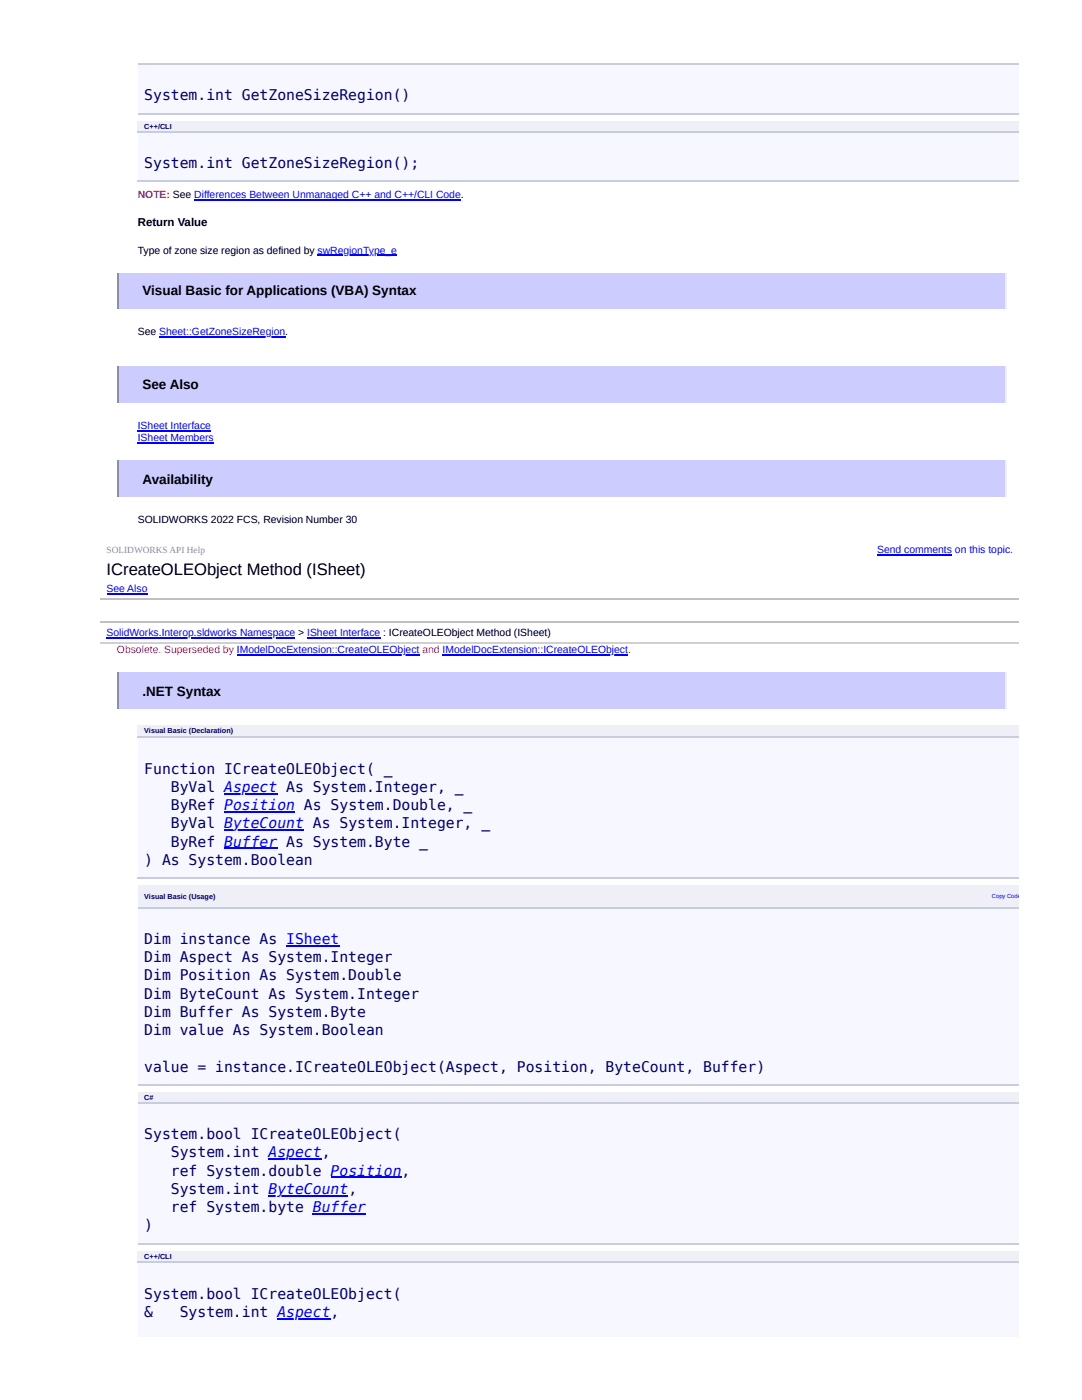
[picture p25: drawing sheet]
<svg xmlns="http://www.w3.org/2000/svg" width="216mm" height="279mm" viewBox="0 0 216 279" stroke-linecap="round" stroke-linejoin="round" font-family="sans-serif">
<defs><g id="words">
<text font-size="3.3" x="21.3" y="114.7">ICreateOLEObject Method (ISheet)</text>
<g font-size="2.9" fill="#006">
<text x="28.8" y="20">System.int GetZoneSizeRegion()</text>
<text x="28.8" y="33.5">System.int GetZoneSizeRegion();</text>
<text x="28.8" y="154.4">Function ICreateOLEObject( _</text>
<text x="34.1" y="158">ByVal Aspect As System.Integer, _</text>
<text x="34.1" y="161.7">ByRef Position As System.Double, _</text>
<text x="34.1" y="165.3">ByVal ByteCount As System.Integer, _</text>
<text x="28.8" y="172.6">) As System.Boolean</text>
<text x="34.1" y="168.9">ByRef Buffer As System.Byte _</text>
<text x="28.8" y="188.4">Dim instance As ISheet</text>
<text x="28.8" y="192">Dim Aspect As System.Integer</text>
<text x="28.8" y="195.7">Dim Position As System.Double</text>
<text x="28.8" y="199.3">Dim ByteCount As System.Integer</text>
<text x="28.8" y="202.9">Dim Buffer As System.Byte</text>
<text x="28.8" y="206.6">Dim value As System.Boolean</text>
<text x="28.8" y="213.8">value = instance.ICreateOLEObject(Aspect, Position, ByteCount, Buffer)</text>
<text x="28.8" y="227.3">System.bool ICreateOLEObject(</text>
<text x="34.1" y="231">System.int Aspect,</text>
<text x="34.1" y="234.6">ref System.double Position,</text>
<text x="34.1" y="238.2">System.int ByteCount,</text>
<text x="28.8" y="245.5">)</text>
<text x="34.1" y="241.9">ref System.byte Buffer</text>
<text x="28.8" y="259.3">System.bool ICreateOLEObject(</text>
<text x="28.8" y="262.9">&amp;</text>
<text x="35.9" y="262.9">System.int Aspect,</text>
</g>
<g font-size="2.7">
<text x="28.4" y="58.9">Visual Basic for Applications (VBA) Syntax</text>
<text x="28.4" y="77.6">See Also</text>
<text x="28.4" y="96.5">Availability</text>
<text x="28.4" y="138.8">.NET Syntax</text>
</g>
<text font-size="2.3" x="27.5" y="45.1">Return Value</text>
<g font-size="2.1" fill="#f00">
<text x="27.5" y="39.4">NOTE: See Differences Between Unmanaged C++ and C++/CLI Code.</text>
<text x="23.3" y="130.3">Obsolete. Superseded by IModelDocExtension::CreateOLEObject and IModelDocExtension::ICreateOLEObject.</text>
</g>
<g font-size="2.1">
<text x="27.5" y="50.6">Type of zone size region as defined by swRegionType_e</text>
<text x="27.5" y="66.9">See Sheet::GetZoneSizeRegion.</text>
<text x="27.5" y="104.3">SOLIDWORKS 2022 FCS, Revision Number 30</text>
</g>
<g font-size="2.1" fill="#00f">
<text x="27.5" y="85.6">ISheet Interface</text>
<text x="27.5" y="88">ISheet Members</text>
<text x="175" y="110.3">Send comments on this topic.</text>
<text x="21.3" y="118.1">See Also</text>
<text x="21.3" y="126.9">SolidWorks.Interop.sldworks Namespace &gt; ISheet Interface : ICreateOLEObject Method (ISheet)</text>
</g>
<text font-size="1.9" fill="#8c8c8c" x="21.3" y="110.3">SOLIDWORKS API Help</text>
<g font-size="1.4" fill="#006">
<text x="28.8" y="25.7">C++/CLI</text>
<text x="28.8" y="146.4">Visual Basic (Declaration)</text>
<text x="28.8" y="179.3">Visual Basic (Usage)</text>
<text x="28.8" y="219.6">C#</text>
<text x="28.8" y="251.2">C++/CLI</text>
</g>
<text font-size="1.2" fill="#00f" x="197.9" y="179.2">Copy Code</text>
</g></defs>
<path d="M27.5 12.7h175.7v9.9h-175.7z" fill="#f7f7ff"/>
<path d="M27.5 12.8h175.7M27.5 22.7h175.7" fill="none" stroke="#c8cdde" stroke-width=".26"/>
<g fill="#efeff7">
<path d="M27.5 24.1h129.5v2.1h-129.5z"/>
<path d="M157 24.1h46.2v2.1h-46.2z"/>
</g>
<path d="M27.5 26.2h175.7v10.1h-175.7z" fill="#f7f7ff"/>
<path d="M27.5 26.3h175.7M27.5 36.2h175.7" fill="none" stroke="#c8cdde" stroke-width=".26"/>
<path d="M23.3 54.5h177.6v7h-177.6z" fill="#ccf"/>
<path d="M200.7 54.5v7" fill="none" stroke="#eee" stroke-width=".26"/>
<path d="M23.5 54.5v7" fill="none" stroke="#9a9a9a" stroke-width=".26"/>
<path d="M23.3 73.2h177.6v7.2h-177.6z" fill="#ccf"/>
<path d="M200.7 73.2v7.2" fill="none" stroke="#eee" stroke-width=".26"/>
<path d="M23.5 73.2v7.2" fill="none" stroke="#9a9a9a" stroke-width=".26"/>
<path d="M23.3 91.9h177.6v7.2h-177.6z" fill="#ccf"/>
<path d="M200.7 91.9v7.2" fill="none" stroke="#eee" stroke-width=".26"/>
<path d="M23.5 91.9v7.2" fill="none" stroke="#9a9a9a" stroke-width=".26"/>
<path d="M20 107.7h183.2v20.8h-183.2z" fill="#fff"/>
<path d="M20 119.5h183.2M20 124.2h183.2" fill="none" stroke="#c0c0c0" stroke-width=".26"/>
<path d="M20 124.3h183.2v4.2h-183.2z" fill="#fff"/>
<path d="M20 128.3h183.2" fill="none" stroke="#d0d0d0" stroke-width=".26"/>
<path d="M23.3 134.2h177.6v7.2h-177.6z" fill="#ccf"/>
<path d="M200.7 134.2v7.2" fill="none" stroke="#eee" stroke-width=".26"/>
<path d="M23.5 134.2v7.2" fill="none" stroke="#9a9a9a" stroke-width=".26"/>
<g fill="#efeff7">
<path d="M27.5 144.8h154.7v2.3h-154.7z"/>
<path d="M182.2 144.8h21v2.3h-21z"/>
</g>
<path d="M27.5 147.1h175.7v28.1h-175.7z" fill="#f7f7ff"/>
<path d="M27.5 147h175.7M27.5 175.3h175.7" fill="none" stroke="#c8cdde" stroke-width=".26"/>
<g fill="#efeff7">
<path d="M27.5 176.7h102.5v4.4h-102.5z"/>
<path d="M130 176.7h73.2v4.4h-73.2z"/>
</g>
<path d="M27.5 181.1h175.7v35.6h-175.7z" fill="#f7f7ff"/>
<path d="M27.5 181.3h175.7M27.5 216.6h175.7" fill="none" stroke="#c8cdde" stroke-width=".26"/>
<g fill="#efeff7">
<path d="M27.5 218h105.9v2.3h-105.9z"/>
<path d="M133.4 218h69.8v2.3h-69.8z"/>
</g>
<path d="M27.5 220.3h175.7v28.1h-175.7z" fill="#f7f7ff"/>
<path d="M27.5 220.2h175.7M27.5 248.2h175.7" fill="none" stroke="#c8cdde" stroke-width=".26"/>
<g fill="#efeff7">
<path d="M27.5 249.7h129.5v2.3h-129.5z"/>
<path d="M157 249.7h46.2v2.3h-46.2z"/>
</g>
<path d="M27.5 252h175.7v14.8h-175.7z" fill="#f7f7ff"/>
<path d="M27.5 251.9h175.7" fill="none" stroke="#c8cdde" stroke-width=".26"/>
<g fill="none" stroke="#00f" stroke-width=".26">
<path d="M38.8 39.8h53.2M63.4 51h15.8M31.8 67.3h25.1M27.5 86h14.6M27.5 88.4h15.2M21.3 118.5h8.1M175 110.7h15M21.3 127.3h37.6M47.3 130.7h36.4M61.3 127.3h14.6M88.3 130.7h37M44.7 158.4h10.6"/>
<path d="M44.7 162.1h14.2M44.7 165.7h16M44.7 169.3h10.6M57.1 188.8h10.6M53.6 231.4h10.6M53.6 238.6h15.9M66 235h14.1M62.4 242.3h10.6M55.3 263.3h10.7"/>
</g>
<use href="#words"/>
</svg>
